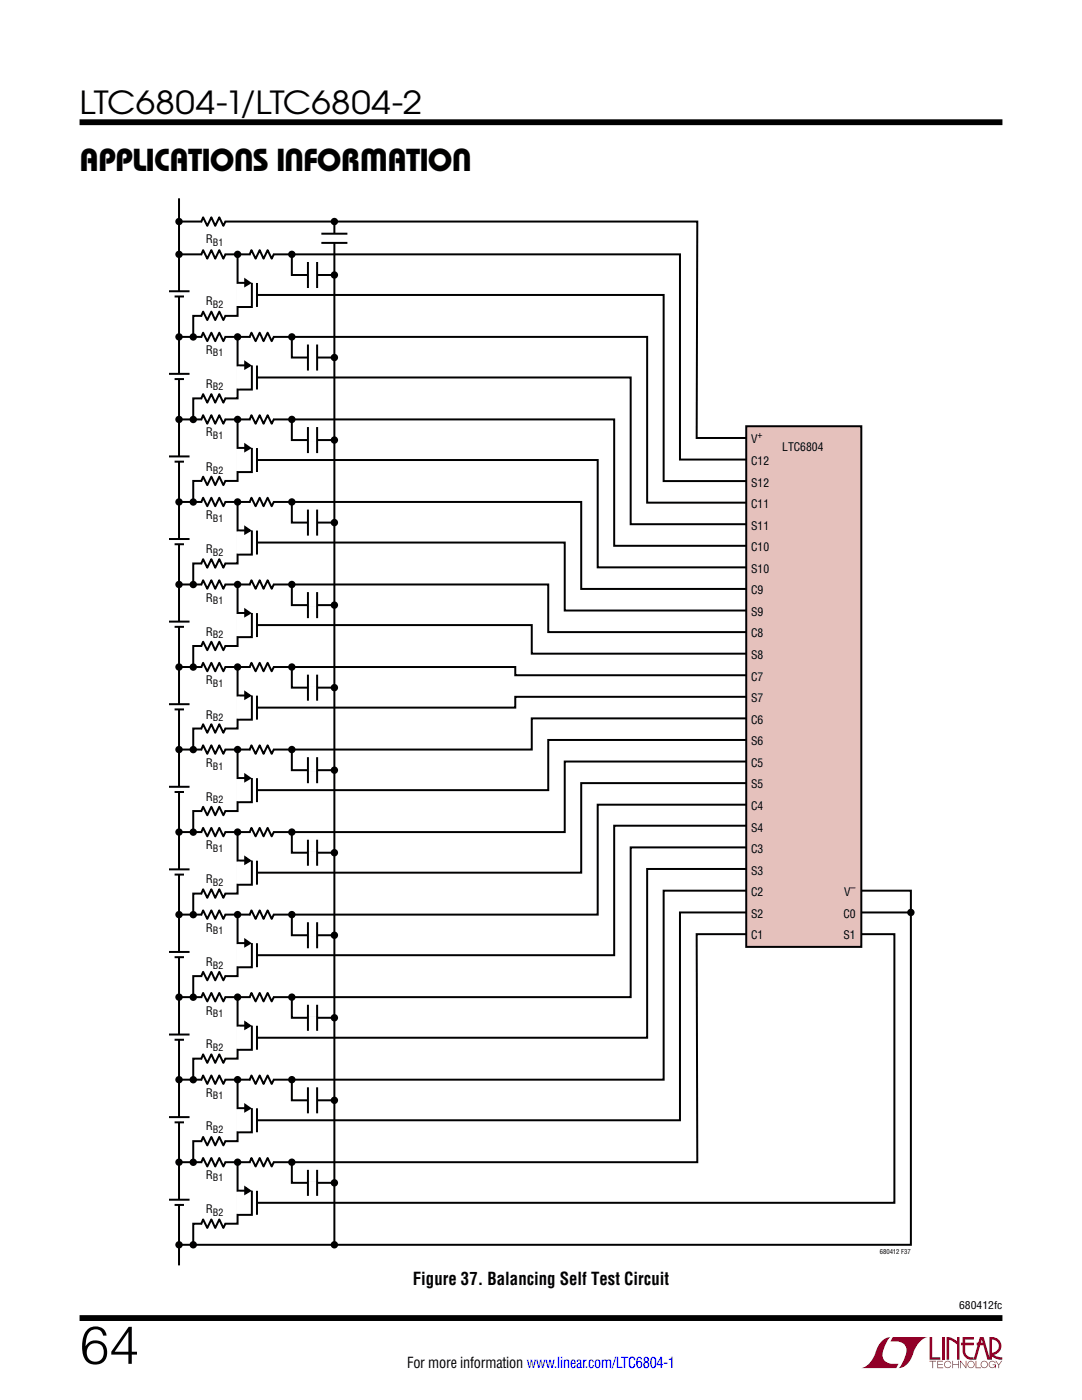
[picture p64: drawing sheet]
<svg xmlns="http://www.w3.org/2000/svg" width="216mm" height="279mm" viewBox="0 0 216 279" stroke-linecap="round" stroke-linejoin="round" font-family="sans-serif">
<defs><g id="words">
<text font-size="10.6" x="15.9" y="272.2">64</text>
<g font-size="6.3">
<text x="15.9" y="22.8">LTC6804-1/LTC6804-2</text>
<text x="15.9" y="34.1">Applications Information</text>
</g>
<text font-size="3.5" x="82.4" y="256.5">Figure 37. Balancing Self Test Circuit</text>
<text font-size="3" x="81.3" y="273.1">For more information www.linear.com/LTC6804-1</text>
<g font-size="2.3">
<text x="41.1" y="48.5">R</text>
<text x="41.1" y="60.9">R</text>
<text x="41.1" y="70.6">R</text>
<text x="41.1" y="77.4">R</text>
<text x="41.1" y="87">R</text>
<text x="149.9" y="88.5">V</text>
<text x="156.1" y="90">LTC6804</text>
<text x="41.1" y="94">R</text>
<text x="149.9" y="92.8">C12</text>
<text x="149.9" y="97.1">S12</text>
<text x="149.9" y="101.4">C11</text>
<text x="41.1" y="103.7">R</text>
<text x="149.9" y="105.7">S11</text>
<text x="41.1" y="110.4">R</text>
<text x="149.9" y="110">C10</text>
<text x="149.9" y="114.3">S10</text>
<text x="149.9" y="118.6">C9</text>
<text x="41.1" y="120.1">R</text>
<text x="149.9" y="122.9">S9</text>
<text x="41.1" y="126.9">R</text>
<text x="149.9" y="127.2">C8</text>
<text x="149.9" y="131.5">S8</text>
<text x="41.1" y="136.5">R</text>
<text x="149.9" y="135.8">C7</text>
<text x="41.1" y="143.4">R</text>
<text x="149.9" y="140.1">S7</text>
<text x="149.9" y="144.4">C6</text>
<text x="149.9" y="148.7">S6</text>
<text x="41.1" y="153.1">R</text>
<text x="149.9" y="153">C5</text>
<text x="41.1" y="159.8">R</text>
<text x="149.9" y="157.3">S5</text>
<text x="149.9" y="161.6">C4</text>
<text x="149.9" y="165.9">S4</text>
<text x="41.1" y="169.5">R</text>
<text x="149.9" y="170.3">C3</text>
<text x="41.1" y="176.3">R</text>
<text x="149.9" y="174.6">S3</text>
<text x="149.9" y="178.9">C2</text>
<text x="168.4" y="178.9">V</text>
<text x="41.1" y="185.9">R</text>
<text x="149.9" y="183.2">S2</text>
<text x="168.3" y="183.2">C0</text>
<text x="149.9" y="187.5">C1</text>
<text x="168.3" y="187.5">S1</text>
<text x="41.1" y="192.8">R</text>
<text x="41.1" y="202.5">R</text>
<text x="41.1" y="209.2">R</text>
<text x="41.1" y="218.9">R</text>
<text x="41.1" y="225.6">R</text>
<text x="41.1" y="235.3">R</text>
<text x="41.1" y="242.2">R</text>
</g>
<text font-size="2.1" x="191.4" y="261.2">680412fc</text>
<g font-size="2">
<text x="42.5" y="49">B1</text>
<text x="42.5" y="61.4">B2</text>
<text x="42.5" y="71.1">B1</text>
<text x="42.5" y="77.9">B2</text>
<text x="42.5" y="87.5">B1</text>
<text x="151.2" y="87.5">+</text>
<text x="42.5" y="94.5">B2</text>
<text x="42.5" y="104.2">B1</text>
<text x="42.5" y="110.9">B2</text>
<text x="42.5" y="120.6">B1</text>
<text x="42.5" y="127.4">B2</text>
<text x="42.5" y="137">B1</text>
<text x="42.5" y="143.9">B2</text>
<text x="42.5" y="153.6">B1</text>
<text x="42.5" y="160.3">B2</text>
<text x="42.5" y="170">B1</text>
<text x="42.5" y="176.8">B2</text>
<text x="169.7" y="177.9">–</text>
<text x="42.5" y="186.4">B1</text>
<text x="42.5" y="193.3">B2</text>
<text x="42.5" y="203">B1</text>
<text x="42.5" y="209.7">B2</text>
<text x="42.5" y="219.4">B1</text>
<text x="42.5" y="226.1">B2</text>
<text x="42.5" y="235.8">B1</text>
<text x="42.5" y="242.7">B2</text>
</g>
<text font-size="1.3" x="175.5" y="250.2">680412 F37</text>
</g></defs>
<g fill="#910028">
<path d="M185.5 266.8h.5v4.1h1.6v.5h-2.1z"/>
<path d="M176.2 267.4l1-.5h.5h-.1a6.2 6.2 0 0 0-1.4 4 2.58 2.58 0 0 0 3.1 1.3l-.5 .8h-6.9a4.9 4.9 0 0 0 3-3.8l.4-.7z"/>
<path d="M178.1 266.9h7a4.9 4.9 0 0 0-3.1 3.7 3.2 3.2 0 0 1-2.7 2.4h.1a6.2 6.2 0 0 0 1.4-4.1 2.58 2.58 0 0 0-3.1-1.2z"/>
<path d="M188 266.8h.5v4.6h-.5z"/>
<path d="M188.9 266.8l1 .2 1.1 .7v-.9h.5v4.6h-.5v-3.1l-1.6-.9v4h-.5z"/>
<path d="M185.5 271.6h1.3v.1h-.6v1.3h-.1v-1.3h-.6z"/>
<path d="M187 271.6h1.2v.1h-1v.5h.9v.2h-.9v.5h1v.1h-1.2z"/>
<path d="M190 271.6h.2v.6h1v-.6h.1v1.4h-.1v-.6h-1v.6h-.2z"/>
<path d="M191.6 271.6h.1l1 1.2v-1.2h.1v1.4l-1.1-1.2v1.2h-.1z"/>
<path d="M194.7 271.6h.1v1.3h.9v.1h-1z"/>
<path d="M198.6 271.6h.2l.5 .7 .5-.7h.2l-.6 .8v.6h-.2v-.6z"/>
<path d="M192.1 266.8h2.2v.5h-1.7v.7h1.7v.5h-1.7v1.1a1.32 1.32 0 0 0 1.7 1.3v.5l1.2-4.6h.8l1.1 4.1v-4.1a1.84 1.84 0 0 1 2.4 1.4 1.84 1.84 0 0 1-1.5 2.2l.8 .4 .9 .1v.5l-1.2-.2-1-.6v-.6a1.34 1.34 0 0 0 1.5-1.2 1.34 1.34 0 0 0-1.4-1.5v4.1h-.9l-.8-2.9h-1.3v-.5h1.2l-.2-.7-1.1 4.1a2.06 2.06 0 0 1-2.7-1.3v-1.6h-.4v-.5h.4z"/>
<path d="M193.2 271.8a.72 .72 0 0 1 1.2 .1 .72 .72 0 0 1-.4 1.1 .72 .72 0 0 1-1-.7h.2a.59 .59 0 0 0 .8 .5 .59 .59 0 0 0 .2-.9 .59 .59 0 0 0-1 .2v.2h-.2z"/>
<path d="M195.9 271.8a.72 .72 0 0 1 1.1 .1 .72 .72 0 0 1-.4 1.1 .72 .72 0 0 1-.9-.7h.1a.59 .59 0 0 0 .8 .5 .59 .59 0 0 0 .2-.9 .59 .59 0 0 0-.9 .2l-.1 .2h-.1z"/>
<path d="M197.5 271.8a.72 .72 0 0 1 1.2 .2h-.2a.59 .59 0 0 0-.9-.1 .59 .59 0 0 0 .1 .9 .59 .59 0 0 0 .9-.4h-.5v-.1h.6v.7h-.1v-.3a.73 .73 0 0 1-1.1 .2 .73 .73 0 0 1 0-1.1z"/>
<path d="M188.6 271.8a.71 .71 0 0 1 1.2 .3h-.1a.59 .59 0 0 0-.9-.3 .59 .59 0 0 0-.1 1 .59 .59 0 0 0 1-.3h.1a.73 .73 0 0 1-1.1 .4 .73 .73 0 0 1-.1-1.1z"/>
</g>
<path d="M15.9 24.4h184.1M15.9 263h184.1" fill="none" stroke="#000" stroke-width="1.2" stroke-linecap="butt"/>
<path d="M35.7 39.6v212.9M35.7 50.8h100v40.9h13.2M47.4 50.8v12.2h-8.8v4.2M51.3 58.9h81.1v37.1h16.5M66.7 44.2v204.2M45 63l-.4 .9-.8-1.7-.9 1.7-.7-1.7-.8 1.7-.9-1.7-.4 .9M171.9 177.8h9.9v70.6h-146.1M171.9 186.4h6.6v53.6h-127.2" fill="none" stroke="#000" stroke-width=".4"/>
<path d="M40.3 63h4.5" fill="none" stroke="#fff" stroke-width=".66" stroke-linecap="butt"/>
<g fill="#000">
<circle cx="35.7" cy="50.8" r=".74"/>
<circle cx="47.4" cy="50.8" r=".74"/>
<circle cx="58.2" cy="50.8" r=".74"/>
<circle cx="66.7" cy="54.9" r=".74"/>
<circle cx="38.6" cy="67.2" r=".74"/>
</g>
<path d="M148.9 85.1h23v103.9h-23z" fill="#e5c1bc"/>
<g fill="none" stroke="#000" stroke-width=".4">
<path d="M33.7 58.1h4.1M34.8 59.2h1.9M35.7 44.2h103.4l-.1 43.2h9.9M45 50.7l-.4 .9-.8-1.7-.9 1.7-.7-1.7-.8 1.7-.9-1.7-.4 1M45 44.2l-.4 .9-.8-1.7-.9 1.7-.7-1.7-.8 1.7-.9-1.7-.4 .9M47.4 56.4h2.1M50.3 56.4v4.9h-2.9M51.3 56.5v4.8M54.7 50.7l-.5 .9-.8-1.7-.8 1.7-.8-1.7-.8 1.7-.8-1.7-.4 1M58.2 50.8v4.1h8.5M61.4 52.3v5.2M63.3 52.3v5.2"/>
<path d="M64.1 48.5h5.2M64.1 46.6h5.2M33.7 74.6h4.1M34.8 75.7h1.9M35.7 67.2h93.4v33.1h19.8M45 79.4l-.4 1-.8-1.7-.9 1.7-.7-1.7-.8 1.7-.9-1.7-.4 .9M45 67.2l-.4 .9-.8-1.7-.9 1.7-.7-1.7-.8 1.7-.9-1.7-.4 1M47.4 67.2v12.3h-8.8v4.2M47.4 72.9h2.1M50.3 72.9v4.8h-2.9M51.3 75.3h74.5v29.3h23.1M51.3 72.9v4.8"/>
<path d="M54.7 67.2l-.5 .9-.8-1.7-.8 1.7-.8-1.7-.8 1.7-.8-1.7-.4 1M58.2 67.2v4.2h8.5M61.4 68.8v5.2M63.3 68.8v5.2M33.7 91.1h4.1M34.8 92.1h1.9M35.7 83.7h86.9v25.2h26.3M45 95.9l-.4 .9-.8-1.7-.9 1.7-.7-1.7-.8 1.7-.9-1.7-.4 1M45 83.6l-.4 1-.8-1.7-.9 1.7-.7-1.7-.8 1.7-.9-1.7-.4 .9M47.4 83.7v12.3h-8.8v4.2M47.4 89.4h2.1M50.3 89.4v4.8h-2.9"/>
<path d="M51.3 91.8h68v21.4h29.6M51.3 89.4v4.8M54.7 83.6l-.5 1-.8-1.7-.8 1.7-.8-1.7-.8 1.7-.8-1.7-.4 .9M58.2 83.7v4.1h8.5M61.4 85.2v5.2M63.3 85.2v5.2M148.9 85.1h23v103.9h-23zM33.7 107.6h4.1M34.8 108.6h1.9M35.7 100.2h80.3v17.3h32.9M35.7 116.6h73.7v9.5h39.5M45 112.4l-.4 .9-.8-1.7-.9 1.7-.7-1.7-.8 1.7-.9-1.7-.4 1"/>
<path d="M45 100.1l-.4 .9-.8-1.7-.9 1.7-.7-1.7-.8 1.7-.9-1.7-.4 1M45 116.6l-.4 .9-.8-1.7-.9 1.7-.7-1.7-.8 1.7-.9-1.7-.4 1M47.4 100.2v12.3h-8.8v4.2M47.4 116.6v12.3h-8.8v4.2M47.4 105.9h2.1M50.3 105.9v4.8h-2.9M51.3 108.3h61.4v13.5h36.2M51.3 105.9v4.8M54.7 100.1l-.5 .9-.8-1.7-.8 1.7-.8-1.7-.8 1.7-.8-1.7-.4 1M54.7 116.6l-.5 .9-.8-1.7-.8 1.7-.8-1.7-.8 1.7-.8-1.7-.4 1M58.2 100.2v4.1h8.5M58.2 116.6v4.2h8.5"/>
<path d="M61.4 101.7v5.2M61.4 118.2v5.2M63.3 101.7v5.2M63.3 118.2v5.2M33.7 124.1h4.1M34.8 125.1h1.9M35.7 133.1h67.1v1.7h46.1M45 128.8l-.4 1-.8-1.7-.9 1.7-.7-1.7-.8 1.7-.9-1.7-.4 .9M45 133.1l-.4 .9-.8-1.7-.9 1.7-.7-1.7-.8 1.7-.9-1.7-.4 .9M47.4 133.1v12.3h-8.8v4.2M47.4 122.3h2.1M47.4 138.8h2.1"/>
<path d="M50.3 122.3v4.9h-2.9M50.3 138.8v4.8h-2.9M51.3 124.7h54.8v5.8h42.8M51.3 122.4v4.7M51.3 138.8v4.8M54.7 133.1l-.5 .9-.8-1.7-.8 1.7-.8-1.7-.8 1.7-.8-1.7-.4 .9M58.2 133.1v4.1h8.5M61.4 134.6v5.2M63.3 134.6v5.2M148.9 139.1h-46.1v2.1h-51.5M33.7 140.5h4.1M33.7 157h4.1"/>
<path d="M34.8 141.6h1.9M34.8 158.1h1.9M45 145.3l-.4 .9-.8-1.7-.9 1.7-.7-1.7-.8 1.7-.9-1.7-.4 1M45 149.5l-.4 .9-.8-1.6-.9 1.6-.7-1.6-.8 1.6-.9-1.6-.4 .9M47.4 149.6v12.3h-8.8v4.2M47.4 155.3h2.1M50.3 155.3v4.8h-2.9M51.3 155.3v4.8M54.7 149.5l-.5 .9-.8-1.6-.8 1.6-.8-1.6-.8 1.6-.8-1.6-.4 .9M58.2 149.6v4.1h8.5M61.4 151.1v5.2M63.3 151.1v5.2"/>
<path d="M148.9 147.7h-39.5v10h-58.1M148.9 156.3h-32.9v17.9h-64.7M148.9 143.4h-42.8v6.2h-70.4M148.9 152h-36.2v14.1h-77M33.7 173.5h4.1M34.8 174.5h1.9M45 161.8l-.4 .9-.8-1.7-.9 1.7-.7-1.7-.8 1.7-.9-1.7-.4 1M45 178.3l-.4 .9-.8-1.7-.9 1.7-.7-1.7-.8 1.7-.9-1.7-.4 .9M45 166l-.4 .9-.8-1.7-.9 1.7-.7-1.7-.8 1.7-.9-1.7-.4 1M47.4 166.1v12.2h-8.8v4.2M47.4 171.7h2.1M50.3 171.7v4.9h-2.9"/>
<path d="M51.3 171.8v4.8M54.7 166l-.5 .9-.8-1.7-.8 1.7-.8-1.7-.8 1.7-.8-1.7-.4 1M58.2 166.1v4.1h8.5M61.4 167.6v5.2M63.3 167.6v5.2M148.9 164.8h-26.3v25.8h-71.3M148.9 173.4h-19.8v33.7h-77.8M148.9 160.6h-29.6v21.9h-83.6M148.9 169.1h-23.1v29.9h-90.1M148.9 177.8h-16.5v37.7h-96.7M33.7 190h4.1M34.8 191h1.9"/>
<path d="M45 194.7l-.4 .9-.8-1.6-.9 1.6-.7-1.6-.8 1.6-.9-1.6-.4 .9M45 182.5l-.4 .9-.8-1.7-.9 1.7-.7-1.7-.8 1.7-.9-1.7-.4 1M45 198.9l-.4 1-.8-1.7-.9 1.7-.7-1.7-.8 1.7-.9-1.7-.4 .9M47.4 182.5v12.3h-8.8v4.2M47.4 199v12.3h-8.8v4.2M47.4 188.2h2.1M50.3 188.2v4.8h-2.9M51.3 188.2v4.8M54.7 182.5l-.5 .9-.8-1.7-.8 1.7-.8-1.7-.8 1.7-.8-1.7-.4 1M54.7 198.9l-.5 1-.8-1.7-.8 1.7-.8-1.7-.8 1.7-.8-1.7-.4 .9M58.2 182.5v4.1h8.5M58.2 199v4.1h8.5"/>
<path d="M61.4 184.1v5.1M63.3 184.1v5.1M148.9 182.1h-13.2v41.5h-84.4M148.9 186.4h-9.9l.1 45.5h-103.4M171.9 182.1h9.9M33.7 206.5h4.1M34.8 207.5h1.9M45 211.2l-.4 .9-.8-1.7-.9 1.7-.7-1.7-.8 1.7-.9-1.7-.4 1M45 215.4l-.4 .9-.8-1.7-.9 1.7-.7-1.7-.8 1.7-.9-1.7-.4 1M47.4 215.5v12.2h-8.8v4.3M47.4 204.7h2.1M50.3 204.7v4.8h-2.9"/>
<path d="M51.3 204.7v4.8M54.7 215.4l-.5 .9-.8-1.7-.8 1.7-.8-1.7-.8 1.7-.8-1.7-.4 1M58.2 215.5v4.1h8.5M61.4 200.5v5.2M61.4 217v5.2M63.3 200.5v5.2M63.3 217v5.2M33.7 222.9h4.1M33.7 239.4h4.1M34.8 224h1.9M45 227.7l-.4 .9-.8-1.7-.9 1.7-.7-1.7-.8 1.7-.9-1.7-.4 1M45 231.9l-.4 .9-.8-1.7-.9 1.7-.7-1.7-.8 1.7-.9-1.7-.4 1"/>
<path d="M47.4 231.9v12.3h-8.8v4.2M47.4 221.2h2.1M47.4 237.6h2.1M50.3 221.2v4.8h-2.9M50.3 237.6v4.9h-2.9M51.3 221.2v4.8M51.3 237.7v4.7M54.7 231.9l-.5 .9-.8-1.7-.8 1.7-.8-1.7-.8 1.7-.8-1.7-.4 1M58.2 231.9v4.2h8.5M61.4 233.5v5.2M63.3 233.5v5.2M34.8 240.5h1.9"/>
<path d="M45 244.1l-.4 1-.8-1.7-.9 1.7-.7-1.7-.8 1.7-.9-1.7-.4 .9"/>
</g>
<g fill="none" stroke="#fff" stroke-width=".66" stroke-linecap="butt">
<path d="M40.3 50.8h4.5M40.3 44.2h4.5M47.4 56.7v4.4M50 50.8h4.5M61.5 54.9h1.8M66.7 46.6v1.8M40.3 79.5h4.5M40.3 67.2h4.5M47.4 73.1v4.4M50 67.2h4.5M61.5 71.4h1.8M40.3 96h4.5"/>
<path d="M40.3 83.7h4.5M47.4 89.6v4.4M50 83.7h4.5M61.5 87.8h1.8M40.3 112.4h4.5M40.3 100.2h4.5M40.3 116.7h4.5M47.4 106.1v4.4M50 100.2h4.5M50 116.7h4.5M61.5 104.3h1.8M40.3 128.9h4.5"/>
<path d="M40.3 133.1h4.5M47.4 122.5v4.5M47.4 139v4.4M50 133.1h4.5M61.5 120.8h1.8M61.5 137.2h1.8M40.3 145.4h4.5M40.3 149.6h4.5M47.4 155.5v4.4M50 149.6h4.5M61.5 153.7h1.8M40.3 161.9h4.5"/>
<path d="M40.3 178.3h4.5M40.3 166.1h4.5M47.4 171.9v4.5M50 166.1h4.5M61.5 170.2h1.8M40.3 194.8h4.5M40.3 182.5h4.5M40.3 199h4.5M47.4 188.4v4.4M50 182.5h4.5M50 199h4.5M61.5 186.7h1.8"/>
<path d="M40.3 211.3h4.5M40.3 215.5h4.5M47.4 204.9v4.4M50 215.5h4.5M61.5 203.1h1.8M61.5 219.6h1.8M40.3 227.7h4.5M40.3 232h4.5M47.4 221.4v4.4M47.4 237.8v4.4M50 232h4.5M61.5 236.1h1.8"/>
<path d="M40.3 244.2h4.5"/>
</g>
<g fill="#000">
<path d="M49 55.9l.8 .6-.8 .5zM49 72.3l.8 .6-.8 .6zM49 88.8l.8 .6-.8 .5zM49 105.3l.8 .6-.8 .5zM49 121.7l.8 .7-.8 .5zM49 138.2l.8 .6-.8 .5zM49 154.7l.8 .6-.8 .5zM49 171.2l.8 .6-.8 .5zM49 187.6l.8 .6-.8 .6zM49 204.1l.8 .6-.8 .5zM49 220.6l.8 .6-.8 .5zM49 237l.8 .6-.8 .6z"/>
<circle cx="35.7" cy="44.2" r=".74"/>
<circle cx="66.7" cy="44.2" r=".74"/>
<circle cx="35.7" cy="67.2" r=".74"/>
<circle cx="47.4" cy="67.2" r=".74"/>
<circle cx="58.2" cy="67.2" r=".74"/>
<circle cx="66.7" cy="71.4" r=".74"/>
<circle cx="35.7" cy="83.7" r=".74"/>
<circle cx="38.6" cy="83.7" r=".74"/>
<circle cx="47.4" cy="83.7" r=".74"/>
<circle cx="58.2" cy="83.7" r=".74"/>
<circle cx="66.7" cy="87.8" r=".74"/>
<circle cx="35.7" cy="100.2" r=".74"/>
<circle cx="35.7" cy="116.6" r=".74"/>
<circle cx="38.6" cy="100.2" r=".74"/>
<circle cx="38.6" cy="116.7" r=".74"/>
<circle cx="47.4" cy="116.6" r=".74"/>
<circle cx="47.4" cy="100.2" r=".74"/>
<circle cx="58.2" cy="116.6" r=".74"/>
<circle cx="58.2" cy="100.2" r=".74"/>
<circle cx="66.7" cy="104.3" r=".74"/>
<circle cx="35.7" cy="133.1" r=".74"/>
<circle cx="38.6" cy="133.1" r=".74"/>
<circle cx="47.4" cy="133.1" r=".74"/>
<circle cx="58.2" cy="133.1" r=".74"/>
<circle cx="66.7" cy="120.8" r=".74"/>
<circle cx="66.7" cy="137.2" r=".74"/>
<circle cx="35.7" cy="149.6" r=".74"/>
<circle cx="38.6" cy="149.6" r=".74"/>
<circle cx="47.4" cy="149.6" r=".74"/>
<circle cx="58.2" cy="149.6" r=".74"/>
<circle cx="66.7" cy="153.7" r=".74"/>
<circle cx="35.7" cy="166.1" r=".74"/>
<circle cx="38.6" cy="166.1" r=".74"/>
<circle cx="47.4" cy="166.1" r=".74"/>
<circle cx="58.2" cy="166.1" r=".74"/>
<circle cx="66.7" cy="170.2" r=".74"/>
<circle cx="35.7" cy="199" r=".74"/>
<circle cx="35.7" cy="182.5" r=".74"/>
<circle cx="38.6" cy="199" r=".74"/>
<circle cx="38.6" cy="182.5" r=".74"/>
<circle cx="47.4" cy="199" r=".74"/>
<circle cx="47.4" cy="182.5" r=".74"/>
<circle cx="58.2" cy="199" r=".74"/>
<circle cx="58.2" cy="182.5" r=".74"/>
<circle cx="66.7" cy="186.6" r=".74"/>
<circle cx="181.8" cy="182.1" r=".74"/>
<circle cx="35.7" cy="215.5" r=".74"/>
<circle cx="38.6" cy="215.5" r=".74"/>
<circle cx="47.4" cy="215.5" r=".74"/>
<circle cx="58.2" cy="215.5" r=".74"/>
<circle cx="66.7" cy="203.1" r=".74"/>
<circle cx="66.7" cy="219.6" r=".74"/>
<circle cx="35.7" cy="231.9" r=".74"/>
<circle cx="38.6" cy="232" r=".74"/>
<circle cx="47.4" cy="231.9" r=".74"/>
<circle cx="58.2" cy="231.9" r=".74"/>
<circle cx="66.7" cy="236.1" r=".74"/>
<circle cx="35.7" cy="248.4" r=".74"/>
<circle cx="38.6" cy="248.4" r=".74"/>
<circle cx="66.7" cy="248.4" r=".74"/>
</g>
<path d="M49 55.9l.8 .6-.8 .5zM49 72.3l.8 .6-.8 .6zM49 88.8l.8 .6-.8 .5zM49 105.3l.8 .6-.8 .5zM49 121.7l.8 .7-.8 .5zM49 138.2l.8 .6-.8 .5zM49 154.7l.8 .6-.8 .5zM49 171.2l.8 .6-.8 .5zM49 187.6l.8 .6-.8 .6zM49 204.1l.8 .6-.8 .5zM49 220.6l.8 .6-.8 .5zM49 237l.8 .6-.8 .6z" fill="none" stroke="#000" stroke-width=".46"/>
<path d="M35.8 58.2v1M35.8 74.6v1M35.8 91.1v1M35.8 107.6v1M35.8 124.1v1M35.8 140.6v1M35.8 157v1.1M35.8 173.5v1M35.8 190v1M35.8 206.5v1M35.8 223v1M35.8 239.5v1" fill="none" stroke="#fff" stroke-width=".58"/>
<use href="#words"/>
</svg>
